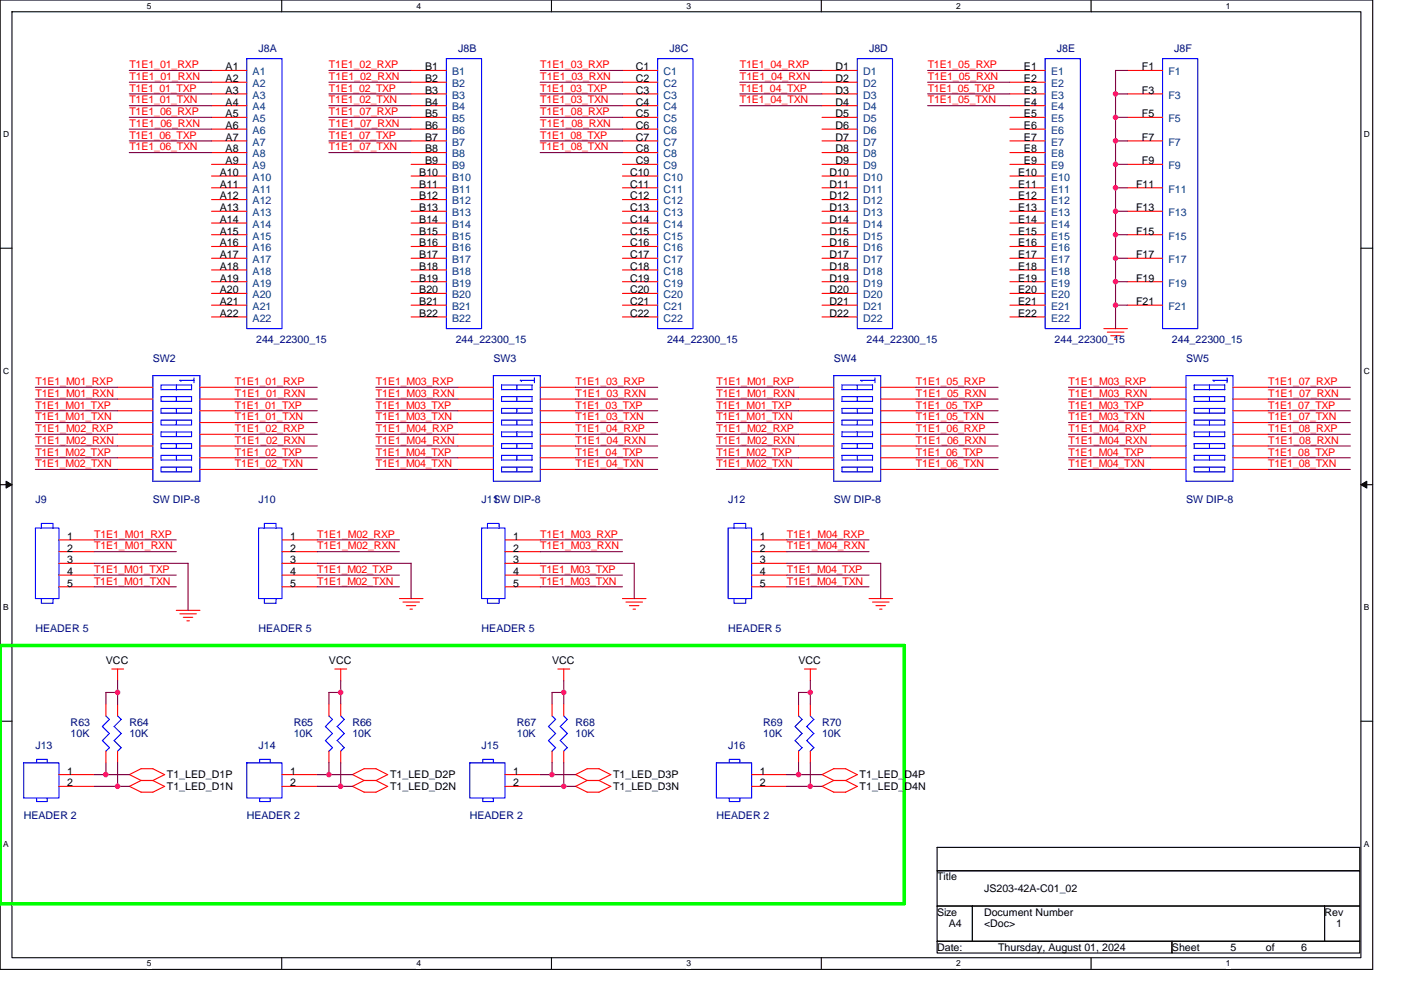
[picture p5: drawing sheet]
<svg xmlns="http://www.w3.org/2000/svg" width="297mm" height="210mm" viewBox="0 0 297 210" stroke-linecap="round" stroke-linejoin="round" font-family="sans-serif">
<defs><g id="words">
<g font-size="2.2" fill="#000080">
<text x="54.8" y="11">J8A</text>
<text x="97.1" y="11">J8B</text>
<text x="141.9" y="11">J8C</text>
<text x="184.3" y="11">J8D</text>
<text x="224.1" y="11">J8E</text>
<text x="249" y="11">J8F</text>
<text x="32.4" y="76.7">SW2</text>
<text x="54.3" y="72.7">244_22300_15</text>
<text x="96.6" y="72.7">244_22300_15</text>
<text x="104.6" y="76.7">SW3</text>
<text x="141.4" y="72.7">244_22300_15</text>
<text x="176.8" y="76.7">SW4</text>
<text x="183.7" y="72.7">244_22300_15</text>
<text x="223.6" y="72.7">244_22300_15</text>
<text x="248.5" y="72.7">244_22300_15</text>
<text x="251.5" y="76.7">SW5</text>
<text x="7.5" y="106.6">J9</text>
<text x="32.4" y="106.6">SW DIP-8</text>
<text x="54.8" y="106.6">J10</text>
<text x="102.1" y="106.6">J11</text>
<text x="104.6" y="106.6">SW DIP-8</text>
<text x="154.4" y="106.6">J12</text>
<text x="176.8" y="106.6">SW DIP-8</text>
<text x="251.5" y="106.6">SW DIP-8</text>
<text x="7.5" y="134">HEADER 5</text>
<text x="54.8" y="134">HEADER 5</text>
<text x="102.1" y="134">HEADER 5</text>
<text x="154.4" y="134">HEADER 5</text>
<text x="15" y="153.9">R63</text>
<text x="27.4" y="153.9">R64</text>
<text x="62.3" y="153.9">R65</text>
<text x="74.7" y="153.9">R66</text>
<text x="109.6" y="153.9">R67</text>
<text x="122" y="153.9">R68</text>
<text x="161.8" y="153.9">R69</text>
<text x="174.3" y="153.9">R70</text>
<text x="7.5" y="158.9">J13</text>
<text x="15" y="156.4">10K</text>
<text x="27.4" y="156.4">10K</text>
<text x="54.8" y="158.9">J14</text>
<text x="62.3" y="156.4">10K</text>
<text x="74.7" y="156.4">10K</text>
<text x="102.1" y="158.9">J15</text>
<text x="109.6" y="156.4">10K</text>
<text x="122" y="156.4">10K</text>
<text x="154.4" y="158.9">J16</text>
<text x="161.8" y="156.4">10K</text>
<text x="174.3" y="156.4">10K</text>
<text x="5" y="173.8">HEADER 2</text>
<text x="52.3" y="173.8">HEADER 2</text>
<text x="99.6" y="173.8">HEADER 2</text>
<text x="151.9" y="173.8">HEADER 2</text>
</g>
<g font-size="2.2" fill="#f00">
<text x="27.4" y="14.5">T1E1_01_RXP</text>
<text x="27.4" y="17">T1E1_01_RXN</text>
<text x="69.7" y="14.5">T1E1_02_RXP</text>
<text x="69.7" y="17">T1E1_02_RXN</text>
<text x="114.5" y="14.5">T1E1_03_RXP</text>
<text x="114.6" y="17">T1E1_03_RXN</text>
<text x="156.9" y="14.5">T1E1_04_RXP</text>
<text x="156.9" y="17">T1E1_04_RXN</text>
<text x="196.7" y="14.5">T1E1_05_RXP</text>
<text x="196.7" y="17">T1E1_05_RXN</text>
<text x="27.4" y="19.5">T1E1_01_TXP</text>
<text x="27.4" y="21.9">T1E1_01_TXN</text>
<text x="69.7" y="19.5">T1E1_02_TXP</text>
<text x="69.7" y="21.9">T1E1_02_TXN</text>
<text x="114.5" y="19.5">T1E1_03_TXP</text>
<text x="114.6" y="21.9">T1E1_03_TXN</text>
<text x="156.9" y="19.5">T1E1_04_TXP</text>
<text x="156.9" y="21.9">T1E1_04_TXN</text>
<text x="196.7" y="19.5">T1E1_05_TXP</text>
<text x="196.7" y="21.9">T1E1_05_TXN</text>
<text x="27.4" y="24.4">T1E1_06_RXP</text>
<text x="27.4" y="26.9">T1E1_06_RXN</text>
<text x="27.4" y="29.4">T1E1_06_TXP</text>
<text x="69.7" y="24.4">T1E1_07_RXP</text>
<text x="69.7" y="29.4">T1E1_07_TXP</text>
<text x="69.7" y="26.9">T1E1_07_RXN</text>
<text x="114.5" y="24.4">T1E1_08_RXP</text>
<text x="114.5" y="29.4">T1E1_08_TXP</text>
<text x="114.6" y="26.9">T1E1_08_RXN</text>
<text x="27.4" y="31.9">T1E1_06_TXN</text>
<text x="69.7" y="31.9">T1E1_07_TXN</text>
<text x="114.6" y="31.9">T1E1_08_TXN</text>
<text x="7.5" y="81.7">T1E1_M01_RXP</text>
<text x="49.8" y="81.7">T1E1_01_RXP</text>
<text x="79.7" y="81.7">T1E1_M03_RXP</text>
<text x="122" y="81.7">T1E1_03_RXP</text>
<text x="151.9" y="81.7">T1E1_M01_RXP</text>
<text x="194.2" y="81.7">T1E1_05_RXP</text>
<text x="226.6" y="81.7">T1E1_M03_RXP</text>
<text x="268.9" y="81.7">T1E1_07_RXP</text>
<text x="7.5" y="84.2">T1E1_M01_RXN</text>
<text x="7.5" y="86.7">T1E1_M01_TXP</text>
<text x="7.5" y="89.2">T1E1_M01_TXN</text>
<text x="49.8" y="84.2">T1E1_01_RXN</text>
<text x="49.8" y="86.7">T1E1_01_TXP</text>
<text x="49.8" y="89.2">T1E1_01_TXN</text>
<text x="79.7" y="84.2">T1E1_M03_RXN</text>
<text x="79.7" y="86.7">T1E1_M03_TXP</text>
<text x="79.7" y="89.2">T1E1_M03_TXN</text>
<text x="122" y="84.2">T1E1_03_RXN</text>
<text x="122" y="86.7">T1E1_03_TXP</text>
<text x="122" y="89.2">T1E1_03_TXN</text>
<text x="151.9" y="84.2">T1E1_M01_RXN</text>
<text x="151.9" y="86.7">T1E1_M01_TXP</text>
<text x="151.9" y="89.2">T1E1_M01_TXN</text>
<text x="194.2" y="84.2">T1E1_05_RXN</text>
<text x="194.2" y="86.7">T1E1_05_TXP</text>
<text x="194.2" y="89.2">T1E1_05_TXN</text>
<text x="226.6" y="84.2">T1E1_M03_RXN</text>
<text x="226.6" y="86.7">T1E1_M03_TXP</text>
<text x="226.6" y="89.2">T1E1_M03_TXN</text>
<text x="268.9" y="84.2">T1E1_07_RXN</text>
<text x="268.9" y="86.7">T1E1_07_TXP</text>
<text x="268.9" y="89.2">T1E1_07_TXN</text>
<text x="7.5" y="91.7">T1E1_M02_RXP</text>
<text x="7.5" y="94.1">T1E1_M02_RXN</text>
<text x="49.8" y="91.7">T1E1_02_RXP</text>
<text x="49.8" y="94.1">T1E1_02_RXN</text>
<text x="79.7" y="91.7">T1E1_M04_RXP</text>
<text x="79.7" y="94.2">T1E1_M04_RXN</text>
<text x="122" y="91.7">T1E1_04_RXP</text>
<text x="122" y="94.2">T1E1_04_RXN</text>
<text x="151.9" y="91.7">T1E1_M02_RXP</text>
<text x="151.9" y="94.2">T1E1_M02_RXN</text>
<text x="194.2" y="91.7">T1E1_06_RXP</text>
<text x="194.2" y="94.2">T1E1_06_RXN</text>
<text x="226.6" y="91.7">T1E1_M04_RXP</text>
<text x="226.6" y="94.2">T1E1_M04_RXN</text>
<text x="268.9" y="91.7">T1E1_08_RXP</text>
<text x="268.9" y="94.2">T1E1_08_RXN</text>
<text x="7.5" y="96.6">T1E1_M02_TXP</text>
<text x="7.5" y="99.1">T1E1_M02_TXN</text>
<text x="49.8" y="96.6">T1E1_02_TXP</text>
<text x="49.8" y="99.1">T1E1_02_TXN</text>
<text x="79.7" y="96.6">T1E1_M04_TXP</text>
<text x="79.7" y="99.1">T1E1_M04_TXN</text>
<text x="122" y="96.6">T1E1_04_TXP</text>
<text x="122" y="99.1">T1E1_04_TXN</text>
<text x="151.9" y="96.6">T1E1_M02_TXP</text>
<text x="151.9" y="99.1">T1E1_M02_TXN</text>
<text x="194.2" y="96.6">T1E1_06_TXP</text>
<text x="194.2" y="99.1">T1E1_06_TXN</text>
<text x="226.6" y="96.6">T1E1_M04_TXP</text>
<text x="226.6" y="99.1">T1E1_M04_TXN</text>
<text x="268.9" y="96.6">T1E1_08_TXP</text>
<text x="268.9" y="99.1">T1E1_08_TXN</text>
<text x="20" y="114">T1E1_M01_RXP</text>
<text x="20" y="116.5">T1E1_M01_RXN</text>
<text x="67.3" y="114">T1E1_M02_RXP</text>
<text x="67.3" y="116.5">T1E1_M02_RXN</text>
<text x="114.6" y="114">T1E1_M03_RXP</text>
<text x="114.6" y="116.5">T1E1_M03_RXN</text>
<text x="166.8" y="114">T1E1_M04_RXP</text>
<text x="166.8" y="116.5">T1E1_M04_RXN</text>
<text x="20" y="121.5">T1E1_M01_TXP</text>
<text x="20" y="124">T1E1_M01_TXN</text>
<text x="67.3" y="121.5">T1E1_M02_TXP</text>
<text x="67.3" y="124">T1E1_M02_TXN</text>
<text x="114.6" y="121.5">T1E1_M03_TXP</text>
<text x="114.6" y="124">T1E1_M03_TXN</text>
<text x="166.8" y="124">T1E1_M04_TXN</text>
<text x="166.8" y="121.5">T1E1_M04_TXP</text>
</g>
<g font-size="2.2">
<text x="47.8" y="14.9">A1</text>
<text x="47.8" y="17.4">A2</text>
<text x="90.1" y="14.9">B1</text>
<text x="90.1" y="17.4">B2</text>
<text x="134.8" y="14.9">C1</text>
<text x="134.8" y="17.4">C2</text>
<text x="177.1" y="14.9">D1</text>
<text x="177.1" y="17.4">D2</text>
<text x="217.1" y="14.9">E1</text>
<text x="217.1" y="17.4">E2</text>
<text x="242.1" y="14.9">F1</text>
<text x="47.8" y="19.9">A3</text>
<text x="47.8" y="22.4">A4</text>
<text x="90.1" y="19.9">B3</text>
<text x="90.1" y="22.4">B4</text>
<text x="134.8" y="19.9">C3</text>
<text x="134.8" y="22.4">C4</text>
<text x="177.1" y="19.9">D3</text>
<text x="177.1" y="22.4">D4</text>
<text x="217.1" y="19.9">E3</text>
<text x="217.1" y="22.4">E4</text>
<text x="242.1" y="19.9">F3</text>
<text x="47.8" y="24.9">A5</text>
<text x="47.8" y="27.4">A6</text>
<text x="47.8" y="29.9">A7</text>
<text x="90.1" y="24.9">B5</text>
<text x="90.1" y="27.4">B6</text>
<text x="90.1" y="29.9">B7</text>
<text x="134.8" y="24.9">C5</text>
<text x="134.8" y="27.4">C6</text>
<text x="134.8" y="29.9">C7</text>
<text x="177.1" y="24.9">D5</text>
<text x="177.1" y="27.4">D6</text>
<text x="177.1" y="29.9">D7</text>
<text x="217.1" y="24.9">E5</text>
<text x="217.1" y="27.4">E6</text>
<text x="217.1" y="29.9">E7</text>
<text x="242.1" y="24.9">F5</text>
<text x="242.1" y="29.9">F7</text>
<text x="47.8" y="32.3">A8</text>
<text x="47.8" y="34.8">A9</text>
<text x="90.1" y="32.3">B8</text>
<text x="90.1" y="34.8">B9</text>
<text x="134.8" y="32.3">C8</text>
<text x="134.8" y="34.8">C9</text>
<text x="177.1" y="32.3">D8</text>
<text x="177.1" y="34.8">D9</text>
<text x="217.1" y="32.3">E8</text>
<text x="217.1" y="34.8">E9</text>
<text x="242.1" y="34.8">F9</text>
<text x="46.6" y="37.3">A10</text>
<text x="46.6" y="39.8">A11</text>
<text x="88.9" y="37.3">B10</text>
<text x="88.9" y="39.8">B11</text>
<text x="133.6" y="37.3">C10</text>
<text x="133.6" y="39.8">C11</text>
<text x="175.9" y="37.3">D10</text>
<text x="175.9" y="39.8">D11</text>
<text x="215.9" y="37.3">E10</text>
<text x="215.9" y="39.8">E11</text>
<text x="240.9" y="39.8">F11</text>
<text x="46.6" y="42.3">A12</text>
<text x="46.6" y="44.8">A13</text>
<text x="46.6" y="47.3">A14</text>
<text x="88.9" y="42.3">B12</text>
<text x="88.9" y="44.8">B13</text>
<text x="88.9" y="47.3">B14</text>
<text x="133.6" y="42.3">C12</text>
<text x="133.6" y="44.8">C13</text>
<text x="133.6" y="47.3">C14</text>
<text x="175.9" y="42.3">D12</text>
<text x="175.9" y="44.8">D13</text>
<text x="175.9" y="47.3">D14</text>
<text x="215.9" y="42.3">E12</text>
<text x="215.9" y="44.8">E13</text>
<text x="215.9" y="47.3">E14</text>
<text x="240.9" y="44.8">F13</text>
<text x="46.6" y="49.8">A15</text>
<text x="46.6" y="52.3">A16</text>
<text x="88.9" y="49.8">B15</text>
<text x="88.9" y="52.3">B16</text>
<text x="133.6" y="49.8">C15</text>
<text x="133.6" y="52.3">C16</text>
<text x="175.9" y="49.8">D15</text>
<text x="175.9" y="52.3">D16</text>
<text x="215.9" y="49.8">E15</text>
<text x="215.9" y="52.3">E16</text>
<text x="240.9" y="49.8">F15</text>
<text x="46.6" y="54.8">A17</text>
<text x="46.6" y="57.2">A18</text>
<text x="46.6" y="59.7">A19</text>
<text x="88.9" y="54.8">B17</text>
<text x="88.9" y="57.2">B18</text>
<text x="88.9" y="59.7">B19</text>
<text x="133.6" y="54.8">C17</text>
<text x="133.6" y="57.2">C18</text>
<text x="133.6" y="59.7">C19</text>
<text x="175.9" y="54.8">D17</text>
<text x="175.9" y="57.2">D18</text>
<text x="175.9" y="59.7">D19</text>
<text x="215.9" y="54.8">E17</text>
<text x="215.9" y="57.2">E18</text>
<text x="215.9" y="59.7">E19</text>
<text x="240.9" y="54.8">F17</text>
<text x="240.9" y="59.7">F19</text>
<text x="46.6" y="62.2">A20</text>
<text x="46.6" y="64.7">A21</text>
<text x="88.9" y="62.2">B20</text>
<text x="88.9" y="64.7">B21</text>
<text x="133.6" y="62.2">C20</text>
<text x="133.6" y="64.7">C21</text>
<text x="175.9" y="62.2">D20</text>
<text x="175.9" y="64.7">D21</text>
<text x="215.9" y="62.2">E20</text>
<text x="215.9" y="64.7">E21</text>
<text x="240.9" y="64.7">F21</text>
<text x="46.6" y="67.2">A22</text>
<text x="88.9" y="67.2">B22</text>
<text x="133.6" y="67.2">C22</text>
<text x="175.9" y="67.2">D22</text>
<text x="215.9" y="67.2">E22</text>
<text x="14.2" y="114.5">1</text>
<text x="14.2" y="117">2</text>
<text x="14.2" y="119.5">3</text>
<text x="61.5" y="114.5">1</text>
<text x="61.5" y="117">2</text>
<text x="61.5" y="119.5">3</text>
<text x="108.8" y="114.5">1</text>
<text x="108.8" y="117">2</text>
<text x="108.8" y="119.5">3</text>
<text x="161.1" y="114.5">1</text>
<text x="161.1" y="117">2</text>
<text x="161.1" y="119.5">3</text>
<text x="14.2" y="122">4</text>
<text x="14.2" y="124.4">5</text>
<text x="61.5" y="122">4</text>
<text x="61.5" y="124.4">5</text>
<text x="108.8" y="122">4</text>
<text x="108.8" y="124.4">5</text>
<text x="161.1" y="122">4</text>
<text x="161.1" y="124.4">5</text>
<text x="22.5" y="140.9">VCC</text>
<text x="69.7" y="140.9">VCC</text>
<text x="117" y="140.9">VCC</text>
<text x="169.3" y="140.9">VCC</text>
<text x="14.2" y="164.3">1</text>
<text x="14.2" y="166.8">2</text>
<text x="35.4" y="165.1">T1_LED_D1P</text>
<text x="35.4" y="167.6">T1_LED_D1N</text>
<text x="61.5" y="164.3">1</text>
<text x="61.5" y="166.8">2</text>
<text x="82.7" y="165.1">T1_LED_D2P</text>
<text x="82.7" y="167.6">T1_LED_D2N</text>
<text x="108.8" y="164.3">1</text>
<text x="108.8" y="166.8">2</text>
<text x="130" y="165.1">T1_LED_D3P</text>
<text x="130" y="167.6">T1_LED_D3N</text>
<text x="161.1" y="164.3">1</text>
<text x="161.1" y="166.8">2</text>
<text x="182.3" y="165.1">T1_LED_D4P</text>
<text x="182.3" y="167.6">T1_LED_D4N</text>
<text x="198.7" y="186.7">Title</text>
<text x="208.6" y="189.2">JS203-42A-C01_02</text>
<text x="198.7" y="194.2">Size</text>
<text x="201.2" y="196.7">A4</text>
<text x="208.6" y="194.2">Document Number</text>
<text x="208.6" y="196.7">&lt;Doc&gt;</text>
<text x="280.8" y="194.2">Rev</text>
<text x="283.3" y="196.7">1</text>
<text x="198.7" y="201.7">Date:</text>
<text x="211.6" y="201.7">Thursday, August 01, 2024</text>
<text x="248.5" y="201.7">Sheet</text>
<text x="260.9" y="201.7">5</text>
<text x="268.4" y="201.7">of</text>
<text x="275.8" y="201.7">6</text>
</g>
<g font-size="2.2" fill="#004080">
<text x="53.6" y="16">A1</text>
<text x="95.9" y="16">B1</text>
<text x="140.7" y="16">C1</text>
<text x="183" y="16">D1</text>
<text x="222.8" y="16">E1</text>
<text x="247.7" y="16">F1</text>
<text x="53.6" y="18.5">A2</text>
<text x="53.6" y="20.9">A3</text>
<text x="53.6" y="23.4">A4</text>
<text x="95.9" y="18.5">B2</text>
<text x="95.9" y="20.9">B3</text>
<text x="95.9" y="23.4">B4</text>
<text x="140.7" y="18.5">C2</text>
<text x="140.7" y="20.9">C3</text>
<text x="140.7" y="23.4">C4</text>
<text x="183" y="18.5">D2</text>
<text x="183" y="20.9">D3</text>
<text x="183" y="23.4">D4</text>
<text x="222.8" y="18.5">E2</text>
<text x="222.8" y="20.9">E3</text>
<text x="222.8" y="23.4">E4</text>
<text x="247.7" y="20.9">F3</text>
<text x="53.6" y="25.9">A5</text>
<text x="53.6" y="28.4">A6</text>
<text x="95.9" y="25.9">B5</text>
<text x="95.9" y="28.4">B6</text>
<text x="140.7" y="25.9">C5</text>
<text x="140.7" y="28.4">C6</text>
<text x="183" y="25.9">D5</text>
<text x="183" y="28.4">D6</text>
<text x="222.8" y="25.9">E5</text>
<text x="222.8" y="28.4">E6</text>
<text x="247.7" y="25.9">F5</text>
<text x="53.6" y="30.9">A7</text>
<text x="53.6" y="33.4">A8</text>
<text x="53.6" y="35.9">A9</text>
<text x="95.9" y="30.9">B7</text>
<text x="95.9" y="33.4">B8</text>
<text x="95.9" y="35.9">B9</text>
<text x="140.7" y="30.9">C7</text>
<text x="140.7" y="33.4">C8</text>
<text x="140.7" y="35.9">C9</text>
<text x="183" y="30.9">D7</text>
<text x="183" y="33.4">D8</text>
<text x="183" y="35.9">D9</text>
<text x="222.8" y="30.9">E7</text>
<text x="222.8" y="33.4">E8</text>
<text x="222.8" y="35.9">E9</text>
<text x="247.7" y="30.9">F7</text>
<text x="247.7" y="35.9">F9</text>
<text x="53.6" y="38.4">A10</text>
<text x="53.6" y="40.9">A11</text>
<text x="95.9" y="38.4">B10</text>
<text x="95.9" y="40.9">B11</text>
<text x="140.7" y="38.4">C10</text>
<text x="140.7" y="40.9">C11</text>
<text x="183" y="38.4">D10</text>
<text x="183" y="40.9">D11</text>
<text x="222.8" y="38.4">E10</text>
<text x="222.8" y="40.9">E11</text>
<text x="247.7" y="40.9">F11</text>
<text x="53.6" y="43.3">A12</text>
<text x="53.6" y="45.8">A13</text>
<text x="95.9" y="43.3">B12</text>
<text x="95.9" y="45.8">B13</text>
<text x="140.7" y="43.3">C12</text>
<text x="140.7" y="45.8">C13</text>
<text x="183" y="43.3">D12</text>
<text x="183" y="45.8">D13</text>
<text x="222.8" y="43.3">E12</text>
<text x="222.8" y="45.8">E13</text>
<text x="247.7" y="45.8">F13</text>
<text x="53.6" y="48.3">A14</text>
<text x="53.6" y="50.8">A15</text>
<text x="53.6" y="53.3">A16</text>
<text x="95.9" y="48.3">B14</text>
<text x="95.9" y="50.8">B15</text>
<text x="95.9" y="53.3">B16</text>
<text x="140.7" y="48.3">C14</text>
<text x="140.7" y="50.8">C15</text>
<text x="140.7" y="53.3">C16</text>
<text x="183" y="48.3">D14</text>
<text x="183" y="50.8">D15</text>
<text x="183" y="53.3">D16</text>
<text x="222.8" y="48.3">E14</text>
<text x="222.8" y="50.8">E15</text>
<text x="222.8" y="53.3">E16</text>
<text x="247.7" y="50.8">F15</text>
<text x="53.6" y="55.8">A17</text>
<text x="53.6" y="58.3">A18</text>
<text x="95.9" y="55.8">B17</text>
<text x="95.9" y="58.3">B18</text>
<text x="140.7" y="55.8">C17</text>
<text x="140.7" y="58.3">C18</text>
<text x="183" y="55.8">D17</text>
<text x="183" y="58.3">D18</text>
<text x="222.8" y="55.8">E17</text>
<text x="222.8" y="58.3">E18</text>
<text x="247.7" y="55.8">F17</text>
<text x="53.6" y="60.8">A19</text>
<text x="53.6" y="63.2">A20</text>
<text x="53.6" y="65.7">A21</text>
<text x="95.9" y="60.8">B19</text>
<text x="95.9" y="63.2">B20</text>
<text x="95.9" y="65.7">B21</text>
<text x="140.7" y="60.8">C19</text>
<text x="140.7" y="63.2">C20</text>
<text x="140.7" y="65.7">C21</text>
<text x="183" y="60.8">D19</text>
<text x="183" y="63.2">D20</text>
<text x="183" y="65.7">D21</text>
<text x="222.8" y="60.8">E19</text>
<text x="222.8" y="63.2">E20</text>
<text x="222.8" y="65.7">E21</text>
<text x="247.7" y="60.8">F19</text>
<text x="247.7" y="65.7">F21</text>
<text x="53.6" y="68.2">A22</text>
<text x="95.9" y="68.2">B22</text>
<text x="140.7" y="68.2">C22</text>
<text x="183" y="68.2">D22</text>
<text x="222.8" y="68.2">E22</text>
</g>
<g font-size="1.8">
<text x="31.1" y="1.8">5</text>
<text x="88.3" y="1.8">4</text>
<text x="145.5" y="1.8">3</text>
<text x="202.7" y="1.8">2</text>
<text x="259.9" y="1.8">1</text>
<text x=".7" y="29.1">D</text>
<text x="289.2" y="29.1">D</text>
<text x=".7" y="79.3">C</text>
<text x="289.2" y="79.3">C</text>
<text x=".7" y="129.5">B</text>
<text x="289.2" y="129.5">B</text>
<text x=".7" y="179.6">A</text>
<text x="289.2" y="179.6">A</text>
<text x="31.1" y="205">5</text>
<text x="88.3" y="205">4</text>
<text x="145.5" y="205">3</text>
<text x="202.7" y="205">2</text>
<text x="259.9" y="205">1</text>
</g>
</g></defs>
<path d="M0 0h291v205.6h-291zM2.5 2.5h286v200.6h-286z" fill="none" stroke="#000" stroke-width=".23"/>
<g fill="#fff">
<path d="M31.1 .3h1v1.9h-1z"/>
<path d="M31.1 203.4h1v2h-1z"/>
</g>
<path d="M59.7 0v2.5M59.7 203.1v2.5" fill="none" stroke="#000" stroke-width=".23"/>
<g fill="#fff">
<path d="M88.3 .3h1v1.9h-1z"/>
<path d="M88.3 203.4h1v2h-1z"/>
</g>
<path d="M116.9 0v2.5M116.9 203.1v2.5" fill="none" stroke="#000" stroke-width=".23"/>
<g fill="#fff">
<path d="M145.5 .3h1v1.9h-1z"/>
<path d="M145.5 203.4h1v2h-1z"/>
</g>
<path d="M174.1 0v2.5M174.1 203.1v2.5" fill="none" stroke="#000" stroke-width=".23"/>
<g fill="#fff">
<path d="M202.7 .3h1v1.9h-1z"/>
<path d="M202.7 203.4h1v2h-1z"/>
</g>
<path d="M231.3 0v2.5M231.3 203.1v2.5" fill="none" stroke="#000" stroke-width=".23"/>
<g fill="#fff">
<path d="M259.9 .3h1v1.9h-1z"/>
<path d="M259.9 203.4h1v2h-1z"/>
<path d="M.7 27.6h1.3v1.9h-1.3z"/>
<path d="M289.2 27.6h1.3v1.9h-1.3z"/>
<path d="M.7 77.7h1.3v2h-1.3z"/>
<path d="M289.2 77.7h1.3v2h-1.3z"/>
</g>
<path d="M0 52.6h2.5M288.5 52.6h2.5" fill="none" stroke="#000" stroke-width=".23"/>
<g fill="#fff">
<path d="M.7 127.9h1.2v2h-1.2z"/>
<path d="M289.2 127.9h1.2v2h-1.2z"/>
</g>
<path d="M0 102.8h2.5M288.5 102.8h2.5" fill="none" stroke="#000" stroke-width=".23"/>
<path d="M1.3 102.1l1.2 .7-1.2 .7zM288.5 102.8l1.3-.7v1.4z" fill="#000" stroke="#000" stroke-width=".21"/>
<g fill="#fff">
<path d="M.7 178h1.2v2h-1.2z"/>
<path d="M289.2 178h1.2v2h-1.2z"/>
</g>
<path d="M0 153h2.5M288.5 153h2.5M198.7 179.7h89.6v5h-89.6zM198.7 184.7h89.6v7.5h-89.6zM198.7 192.2h7.5v7.4h-7.5zM198.7 199.6h49.8v2.5h-49.8zM206.2 192.2h74.6v7.4h-74.6zM248.5 199.6h39.8v2.5h-39.8zM280.8 192.2h7.5v7.4h-7.5z" fill="none" stroke="#000" stroke-width=".23"/>
<path d="M0 136.9h191.7v54.8h-191.7z" fill="none" stroke="#0f0" stroke-width=".74"/>
<g fill="none" stroke="#f00" stroke-width=".23">
<path d="M44.8 14.9h7.5M44.8 17.4h7.5M44.8 19.9h7.5M87.2 14.9h7.4M87.2 17.4h7.4M87.2 19.9h7.4M132 14.9h7.4M132 17.4h7.4M132 19.9h7.4M174.3 14.9h7.5M174.3 17.4h7.5M174.3 19.9h7.5"/>
<path d="M214.1 14.9h7.5M214.1 17.4h7.5M214.1 19.9h7.5M239 14.9h7.5M239 19.9h7.5M44.8 22.4h7.5M44.8 24.9h7.5M44.8 27.4h7.5M44.8 29.9h7.5M44.8 32.4h7.5M44.8 34.9h7.5M44.8 37.3h7.5"/>
<path d="M44.8 39.8h7.5M87.2 22.4h7.4M87.2 24.9h7.4M87.2 27.4h7.4M87.2 29.9h7.4M87.2 32.4h7.4M87.2 34.9h7.4M87.2 37.3h7.4M87.2 39.8h7.4M132 22.4h7.4M132 24.9h7.4M132 27.4h7.4"/>
<path d="M132 29.9h7.4M132 32.4h7.4M132 34.9h7.4M132 37.3h7.4M132 39.8h7.4M174.3 22.4h7.5M174.3 24.9h7.5M174.3 27.4h7.5M174.3 29.9h7.5M174.3 32.4h7.5M174.3 34.9h7.5M174.3 37.3h7.5"/>
<path d="M174.3 39.8h7.5M214.1 22.4h7.5M214.1 24.9h7.5M214.1 27.4h7.5M214.1 29.9h7.5M214.1 32.4h7.5M214.1 34.9h7.5M214.1 37.3h7.5M214.1 39.8h7.5M239 24.9h7.5M239 29.9h7.5M239 34.9h7.5"/>
<path d="M239 39.8h7.5M44.8 42.3h7.5M44.8 44.8h7.5M44.8 47.3h7.5M44.8 49.8h7.5M44.8 52.3h7.5M44.8 54.8h7.5M44.8 57.3h7.5M44.8 59.8h7.5M87.2 42.3h7.4M87.2 44.8h7.4M87.2 47.3h7.4"/>
<path d="M87.2 49.8h7.4M87.2 52.3h7.4M87.2 54.8h7.4M87.2 57.3h7.4M87.2 59.8h7.4M132 42.3h7.4M132 44.8h7.4M132 47.3h7.4M132 49.8h7.4M132 52.3h7.4M132 54.8h7.4M132 57.3h7.4"/>
<path d="M132 59.8h7.4M174.3 42.3h7.5M174.3 44.8h7.5M174.3 47.3h7.5M174.3 49.8h7.5M174.3 52.3h7.5M174.3 54.8h7.5M174.3 57.3h7.5M174.3 59.8h7.5M214.1 42.3h7.5M214.1 44.8h7.5M214.1 47.3h7.5"/>
<path d="M214.1 49.8h7.5M214.1 52.3h7.5M214.1 54.8h7.5M214.1 57.3h7.5M214.1 59.8h7.5M239 44.8h7.5M239 49.8h7.5M239 54.8h7.5M239 59.8h7.5M44.8 62.2h7.5M44.8 64.7h7.5M44.8 67.2h7.5"/>
<path d="M87.2 62.2h7.4M87.2 64.7h7.4M87.2 67.2h7.4M132 62.2h7.4M132 64.7h7.4M132 67.2h7.4M174.3 62.2h7.5M174.3 64.7h7.5M174.3 67.2h7.5M214.1 62.2h7.5M214.1 64.7h7.5M214.1 67.2h7.5"/>
<path d="M234 69.7h5M234.8 70.4h3.5M235.5 71.2h2M236.3 71.9h.5M239 64.7h7.5M24.9 82.1h7.5M24.9 84.6h7.5M24.9 87.1h7.5M24.9 89.6h7.5M24.9 92.1h7.5M24.9 94.6h7.5M24.9 97.1h7.5"/>
<path d="M24.9 99.6h7.5M42.4 82.1h7.4M42.4 84.6h7.4M42.4 87.1h7.4M42.4 89.6h7.4M42.4 92.1h7.4M42.4 94.6h7.4M42.4 97.1h7.4M42.4 99.6h7.4M97.1 82.1h7.5M97.1 84.6h7.5M97.1 87.1h7.5"/>
<path d="M97.1 89.6h7.5M97.1 92.1h7.5M97.1 94.6h7.5M97.1 97.1h7.5M97.1 99.6h7.5M114.6 82.1h7.4M114.6 84.6h7.4M114.6 87.1h7.4M114.6 89.6h7.4M114.6 92.1h7.4M114.6 94.6h7.4M114.6 97.1h7.4"/>
<path d="M114.6 99.6h7.4M169.3 82.1h7.5M169.3 84.6h7.5M169.3 87.1h7.5M169.3 89.6h7.5M169.3 92.1h7.5M169.3 94.6h7.5M169.3 97.1h7.5M169.3 99.6h7.5M186.7 82.1h7.5M186.7 84.6h7.5M186.7 87.1h7.5"/>
<path d="M186.7 89.6h7.5M186.7 92.1h7.5M186.7 94.6h7.5M186.7 97.1h7.5M186.7 99.6h7.5M244 82.1h7.5M244 84.6h7.5M244 87.1h7.5M244 89.6h7.5M244 92.1h7.5M244 94.6h7.5M244 97.1h7.5"/>
<path d="M244 99.6h7.5M261.4 82.1h7.5M261.4 84.6h7.5M261.4 87.1h7.5M261.4 89.6h7.5M261.4 92.1h7.5M261.4 94.6h7.5M261.4 97.1h7.5M261.4 99.6h7.5M12.5 114.5h7.5M12.5 117h7.5M12.5 119.5h7.5"/>
<path d="M59.8 114.5h7.5M59.8 117h7.5M59.8 119.5h7.5M107.1 114.5h7.5M107.1 117h7.5M107.1 119.5h7.5M159.4 114.5h7.4M159.4 117h7.4M159.4 119.5h7.4M12.5 122h7.5M12.5 124.5h7.5M37.4 129.5h5"/>
<path d="M38.1 130.2h3.5M38.9 130.9h2M39.6 131.7h.5M59.8 122h7.5M59.8 124.5h7.5M84.7 127h5M85.4 127.7h3.5M86.1 128.5h2.1M86.9 129.2h.5M107.1 122h7.5M107.1 124.5h7.5M132 127h5"/>
<path d="M132.7 127.7h3.5M133.5 128.5h2M134.2 129.2h.5M159.4 122h7.4M159.4 124.5h7.4M184.3 127h4.9M185 127.7h3.5M185.7 128.5h2M186.5 129.2h.5M22.5 149.4v2.4M22.5 159.3v2.5M23.7 141.9h2.5"/>
<path d="M24.9 141.9v2.5M24.9 149.4v2.4M24.9 159.3v2.5M69.7 149.4v2.4M69.7 159.3v2.5M71 141.9h2.5M72.2 141.9v2.5M72.2 149.4v2.4M72.2 159.3v2.5M117 149.4v2.4M117 159.3v2.5M118.3 141.9h2.5"/>
<path d="M119.5 141.9v2.5M119.5 149.4v2.4M119.5 159.3v2.5M169.3 149.4v2.4M169.3 159.3v2.5M170.6 141.9h2.5M171.8 141.9v2.5M171.8 149.4v2.4M171.8 159.3v2.5M12.5 164.3h7.5M12.5 166.8h7.5M27.4 164.3l2.5 1.2-2.5 1.3"/>
<path d="M27.4 166.8l2.5 1.2M32.4 163l2.5 1.3M32.4 165.5l2.5 1.3M32.4 163h-2.5l-2.5 1.3M32.4 165.5h-2.5M34.9 166.8l-2.5 1.2h-2.5M34.9 164.3l-2.5 1.3M59.8 164.3h7.5M59.8 166.8h7.5M74.7 164.3l2.5 1.2-2.5 1.3M74.7 166.8l2.5 1.2M74.7 164.3l2.5-1.3h2.5l2.5 1.3-2.5 1.3"/>
<path d="M77.2 165.5h2.5l2.5 1.3-2.5 1.2M77.2 168h2.5M107.1 164.3h7.5M107.1 166.8h7.5M122 164.3l2.5 1.2-2.5 1.3M122 166.8l2.5 1.2M122 164.3l2.5-1.3h2.5l2.5 1.3-2.5 1.3M124.5 165.5h2.5l2.5 1.3-2.5 1.2h-2.5M159.4 164.3h7.4M159.4 166.8h7.4M174.3 164.3l2.5 1.2h2.5M176.8 163h2.5"/>
<path d="M176.8 163l-2.5 1.3M176.8 165.5l-2.5 1.3M179.3 163l2.5 1.3-2.5 1.3M179.3 165.5l2.5 1.3-2.5 1.2h-2.5l-2.5-1.2"/>
</g>
<g fill="none" stroke="#00f" stroke-width=".23">
<path d="M52.3 12.4h7.5v57.3h-7.5zM94.6 12.4h7.5v57.3h-7.5zM139.4 12.4h7.5v57.3h-7.5zM181.8 12.4h7.4v57.3h-7.4zM221.6 12.4h7.5v57.3h-7.5zM246.5 12.4h7.5v57.3h-7.5zM176.8 79.7h9.9l.1 22.4h-10zM251.4 79.7h10v22.4h-9.9zM34.2 81.6l-.1 1.1h6.5M34.2 81.7h6.4M37.4 81.7v1M37.4 84.1v1.1"/>
<path d="M37.4 86.6v1.1M37.4 89.1v1M37.4 91.6v1M37.4 94.1v1M37.4 96.6v1M37.4 99.1v1M38.1 80.6l.3 .3M38.1 80.7h3M40.6 81.7v1M40.6 84.1v1.1M40.6 86.6v1.1M40.6 89.1v1"/>
<path d="M40.6 91.6v1h-6.5l.1-1h6.4M40.6 94.1v1M40.6 96.6v1h-6.5l.1-1h6.4M40.6 99.1v1h-6.5l.1-1h6.4M40.6 84.1h-6.4v1h6.4M40.6 86.6h-6.4v1h6.4M40.6 89.1h-6.4v1h6.4M40.6 94.1h-6.4v1h6.4M41.1 80.2v1M106.3 81.7h6.5M106.3 81.6v1.1h6.5M109.6 81.7v1"/>
<path d="M109.6 84.1v1.1M109.6 86.6v1.1M109.6 89.1v1M109.6 91.6v1M109.6 94.1v1M109.6 96.6v1M109.6 99.1v1M110.3 80.6l.3 .3M110.3 80.7h3M112.8 91.6v1h-6.5v-1h6.5M112.8 96.6v1h-6.5v-1h6.5M112.8 99.1v1h-6.5v-1h6.5"/>
<path d="M112.8 81.7v1M112.8 84.1v1.1M112.8 86.6v1.1M112.8 89.1v1M112.8 94.1v1M112.8 84.1h-6.5v1h6.5M112.8 86.6h-6.5v1h6.5M112.8 89.1h-6.5v1h6.5M112.8 94.1h-6.5v1h6.5M113.3 80.2v1M178.5 81.7h6.5M178.5 81.6v1.1h6.5"/>
<path d="M181.8 81.7v1M181.8 84.1v1.1M181.8 86.6v1.1M181.8 89.1v1M181.8 91.6v1M181.8 94.1v1M181.8 96.6v1M181.8 99.1v1M182.5 80.6l.2 .3M182.5 80.7h3M185 81.7v1M185 91.6v1h-6.5v-1h6.5"/>
<path d="M185 96.6v1h-6.5v-1h6.5M185 99.1v1h-6.5v-1h6.5M185 84.1v1.1M185 86.6v1.1M185 89.1v1M185 94.1v1M185 84.1h-6.5v1h6.5M185 86.6h-6.5v1h6.5M185 89.1h-6.5v1h6.5M185 94.1h-6.5v1h6.5M185.5 80.2v1M253.2 82.7h6.5"/>
<path d="M253.2 85.1h6.5M253.2 87.6h6.5M253.2 90.1h6.5M253.2 92.6h6.5v-1h-6.5v1M253.2 95.1h6.5M253.2 97.6h6.5v-1h-6.5v1M253.2 81.7h6.5v1M253.2 81.6v1.1M253.2 85.1v-1h6.5v1.1M253.2 87.6v-1h6.5v1.1M253.2 90.1v-1h6.5v1M253.2 95.1v-1h6.5v1"/>
<path d="M256.4 81.7v1M256.4 84.1v1.1M256.4 86.6v1.1M256.4 89.1v1M256.4 91.6v1M256.4 94.1v1M256.4 96.6v1M256.4 99.1v1M257.2 80.6l.2 .3M257.2 80.7h3M260.2 80.2v1M7.5 112h5v15h-5z"/>
<path d="M8.8 112v-1h2.5v1M42.4 102.1v-22.4h-10v22.4h10M54.8 112h5v15h-5zM56 112v-1h2.5v1M102.1 112h5v15h-5zM103.4 112v-1h2.4v1M114.6 102.1v-22.4h-10v22.4h10M154.4 112h5v15h-5zM155.6 112v-1h2.5v1M253.2 100.1h6.5v-1h-6.5v1M8.8 127v1h2.5v-1M56 127v1h2.5v-1"/>
<path d="M103.4 127v1h2.4v-1M155.6 127v1h2.5v-1M21.7 154.1l1.5 1.5M21.7 157.1l1.5 1.5-.8 .7M22.5 151.8l.7 .8-1.5 1.5M23.2 155.6l-1.5 1.5M24.2 154.1l1.5 1.5M24.2 157.1l1.5 1.5-.8 .7M24.9 151.8l.8 .8-1.5 1.5M25.7 155.6l-1.5 1.5M69 154.1l1.5 1.5M69 157.1l1.5 1.5-.8 .7"/>
<path d="M69.7 151.8l.8 .8-1.5 1.5M70.5 155.6l-1.5 1.5M71.5 154.1l1.5 1.5M71.5 157.1l1.5 1.5-.8 .7M72.2 151.8l.8 .8-1.5 1.5M73 155.6l-1.5 1.5M116.3 154.1l1.5 1.5M116.3 157.1l1.5 1.5M117 151.8l.8 .8M117.8 152.6l-1.5 1.5M117.8 155.6l-1.5 1.5M117.8 158.6l-.8 .7"/>
<path d="M118.8 154.1l1.5 1.5M118.8 157.1l1.5 1.5-.8 .7M119.5 151.8l.8 .8-1.5 1.5M120.3 155.6l-1.5 1.5M168.6 154.1l1.5 1.5M168.6 157.1l1.5 1.5M169.3 151.8l.8 .8M170 152.6l-1.5 1.5M170 155.6l-1.5 1.5M170 158.6l-.7 .7M171.1 154.1l1.5 1.5M171.1 157.1l1.5 1.5"/>
<path d="M171.8 151.8l.8 .8M172.5 152.6l-1.5 1.5M172.5 155.6l-1.5 1.5M172.5 158.6l-.7 .7M5 161.8h7.5v7.5h-7.5zM7.8 169.3v.7h2.2v-.7M7.8 161.8v-.7h2.2v.7M52.3 161.8h7.5v7.5h-7.5zM55.1 169.3v.7h2.2v-.7M55.1 161.8v-.7h2.2v.7M99.6 161.8h7.5v7.5h-7.5zM102.4 161.8v-.7h2.2v.7"/>
<path d="M102.4 169.3v.7h2.2v-.7M151.9 161.8h7.5v7.5h-7.5zM154.6 161.8v-.7h2.3v.7M154.6 169.3v.7h2.3v-.7"/>
</g>
<g fill="none" stroke="#800040" stroke-width=".23">
<path d="M27.4 17.4h17.4M27.4 19.9h17.4M27.4 14.9h17.4M69.7 17.4h17.5M69.7 19.9h17.5M69.7 14.9h17.5M114.5 17.4h17.5M114.5 19.9h17.5M114.5 14.9h17.5M156.8 17.4h17.5M156.8 19.9h17.5M156.8 14.9h17.5"/>
<path d="M196.7 14.9h17.4M196.7 17.4h17.4M196.7 19.9h17.4M236.5 19.9h2.5M239 14.9h-2.5v54.8M27.4 29.9h17.4M27.4 22.4h17.4M27.4 24.9h17.4M27.4 27.4h17.4M27.4 32.4h17.4M69.7 29.9h17.5M69.7 22.4h17.5"/>
<path d="M69.7 24.9h17.5M69.7 27.4h17.5M69.7 32.4h17.5M114.5 22.4h17.5M114.5 24.9h17.5M114.5 27.4h17.5M114.5 29.9h17.5M114.5 32.4h17.5M156.8 22.4h17.5M196.7 22.4h17.4M236.5 24.9h2.5M236.5 29.9h2.5"/>
<path d="M236.5 34.9h2.5M236.5 39.8h2.5M236.5 44.8h2.5M236.5 49.8h2.5M236.5 54.8h2.5M236.5 59.8h2.5M236.5 64.7h2.5M7.5 82.1h17.4M7.5 84.6h17.4M7.5 87.1h17.4M7.5 89.6h17.4M7.5 92.1h17.4"/>
<path d="M7.5 94.6h17.4M7.5 97.1h17.4M7.5 99.6h17.4M49.8 82.1h17.5M49.8 84.6h17.5M49.8 87.1h17.5M49.8 89.6h17.5M49.8 92.1h17.5M49.8 94.6h17.5M49.8 97.1h17.5M49.8 99.6h17.5M79.7 82.1h17.4"/>
<path d="M79.7 84.6h17.4M79.7 87.1h17.4M79.7 89.6h17.4M79.7 92.1h17.4M79.7 94.6h17.4M79.7 97.1h17.4M79.7 99.6h17.4M122 82.1h17.4M122 84.6h17.4M122 87.1h17.4M122 89.6h17.4M122 92.1h17.4"/>
<path d="M122 94.6h17.4M122 97.1h17.4M122 99.6h17.4M151.9 82.1h17.4M151.9 84.6h17.4M151.9 87.1h17.4M151.9 89.6h17.4M151.9 92.1h17.4M151.9 94.6h17.4M151.9 97.1h17.4M151.9 99.6h17.4M194.2 82.1h17.4"/>
<path d="M194.2 84.6h17.4M194.2 87.1h17.4M194.2 89.6h17.4M194.2 92.1h17.4M194.2 94.6h17.4M194.2 97.1h17.4M194.2 99.6h17.4M226.5 82.1h17.5M226.5 84.6h17.5M226.5 87.1h17.5M226.5 89.6h17.5M226.5 92.1h17.5"/>
<path d="M226.5 94.6h17.5M226.5 97.1h17.5M226.5 99.6h17.5M268.9 82.1h17.4M268.9 84.6h17.4M268.9 87.1h17.4M268.9 89.6h17.4M268.9 92.1h17.4M268.9 94.6h17.4M268.9 97.1h17.4M268.9 99.6h17.4M19.9 114.5h17.5"/>
<path d="M19.9 117h17.5M20 119.5h19.9M39.9 119.5v10M67.2 119.5h20v7.5M67.2 114.5h17.5M67.2 117h17.5M114.5 119.5h20v7.5M114.5 114.5h17.5M114.5 117h17.5M166.8 119.5h19.9v7.5M166.8 114.5h17.5M166.8 117h17.5"/>
<path d="M19.9 122h17.5M19.9 124.5h17.5M67.2 122h17.5M67.2 124.5h17.5M114.5 122h17.5M114.5 124.5h17.5M166.8 122h17.5M166.8 124.5h17.5M22.4 146.9h2.5M22.5 146.9v2.5M24.9 144.4v5M69.7 146.9h2.5"/>
<path d="M69.7 146.9v2.5M72.2 144.4v5M119.5 146.9h-2.5v2.5M119.5 144.4v5M171.8 146.9h-2.5v2.5M171.8 144.4v5M19.9 164.3h7.5M20 166.8h7.4M22.5 161.8v2.5M24.9 161.8v5M67.2 164.3h7.5M67.2 166.8h7.5"/>
<path d="M69.7 161.8v2.5M72.2 161.8v5M114.5 164.3h7.5M114.6 166.8h7.4M117 161.8v2.5M119.5 161.8v5M166.8 166.8h7.5M166.8 164.3h7.5M169.3 161.8v2.5M171.8 161.8v5"/>
</g>
<g fill="#f0f" stroke="#f0f" stroke-width=".23">
<circle cx="236.5" cy="19.9" r=".49"/>
<circle cx="236.5" cy="24.9" r=".49"/>
<circle cx="236.5" cy="29.9" r=".49"/>
<circle cx="236.5" cy="34.8" r=".49"/>
<circle cx="236.5" cy="44.8" r=".49"/>
<circle cx="236.5" cy="39.8" r=".49"/>
<circle cx="236.5" cy="49.8" r=".49"/>
<circle cx="236.5" cy="54.8" r=".49"/>
<circle cx="236.5" cy="59.7" r=".49"/>
<circle cx="236.5" cy="64.7" r=".49"/>
<circle cx="22.4" cy="164.3" r=".49"/>
<circle cx="72.2" cy="166.8" r=".49"/>
<circle cx="169.3" cy="164.3" r=".49"/>
<circle cx="171.8" cy="166.8" r=".49"/>
<circle cx="24.9" cy="146.9" r=".49"/>
<circle cx="24.9" cy="166.8" r=".49"/>
<circle cx="72.2" cy="146.9" r=".49"/>
<circle cx="69.7" cy="164.3" r=".49"/>
<circle cx="119.5" cy="146.9" r=".49"/>
<circle cx="119.5" cy="166.8" r=".49"/>
<circle cx="171.8" cy="146.9" r=".49"/>
<circle cx="117" cy="164.3" r=".49"/>
</g>
<use href="#words"/>
</svg>
